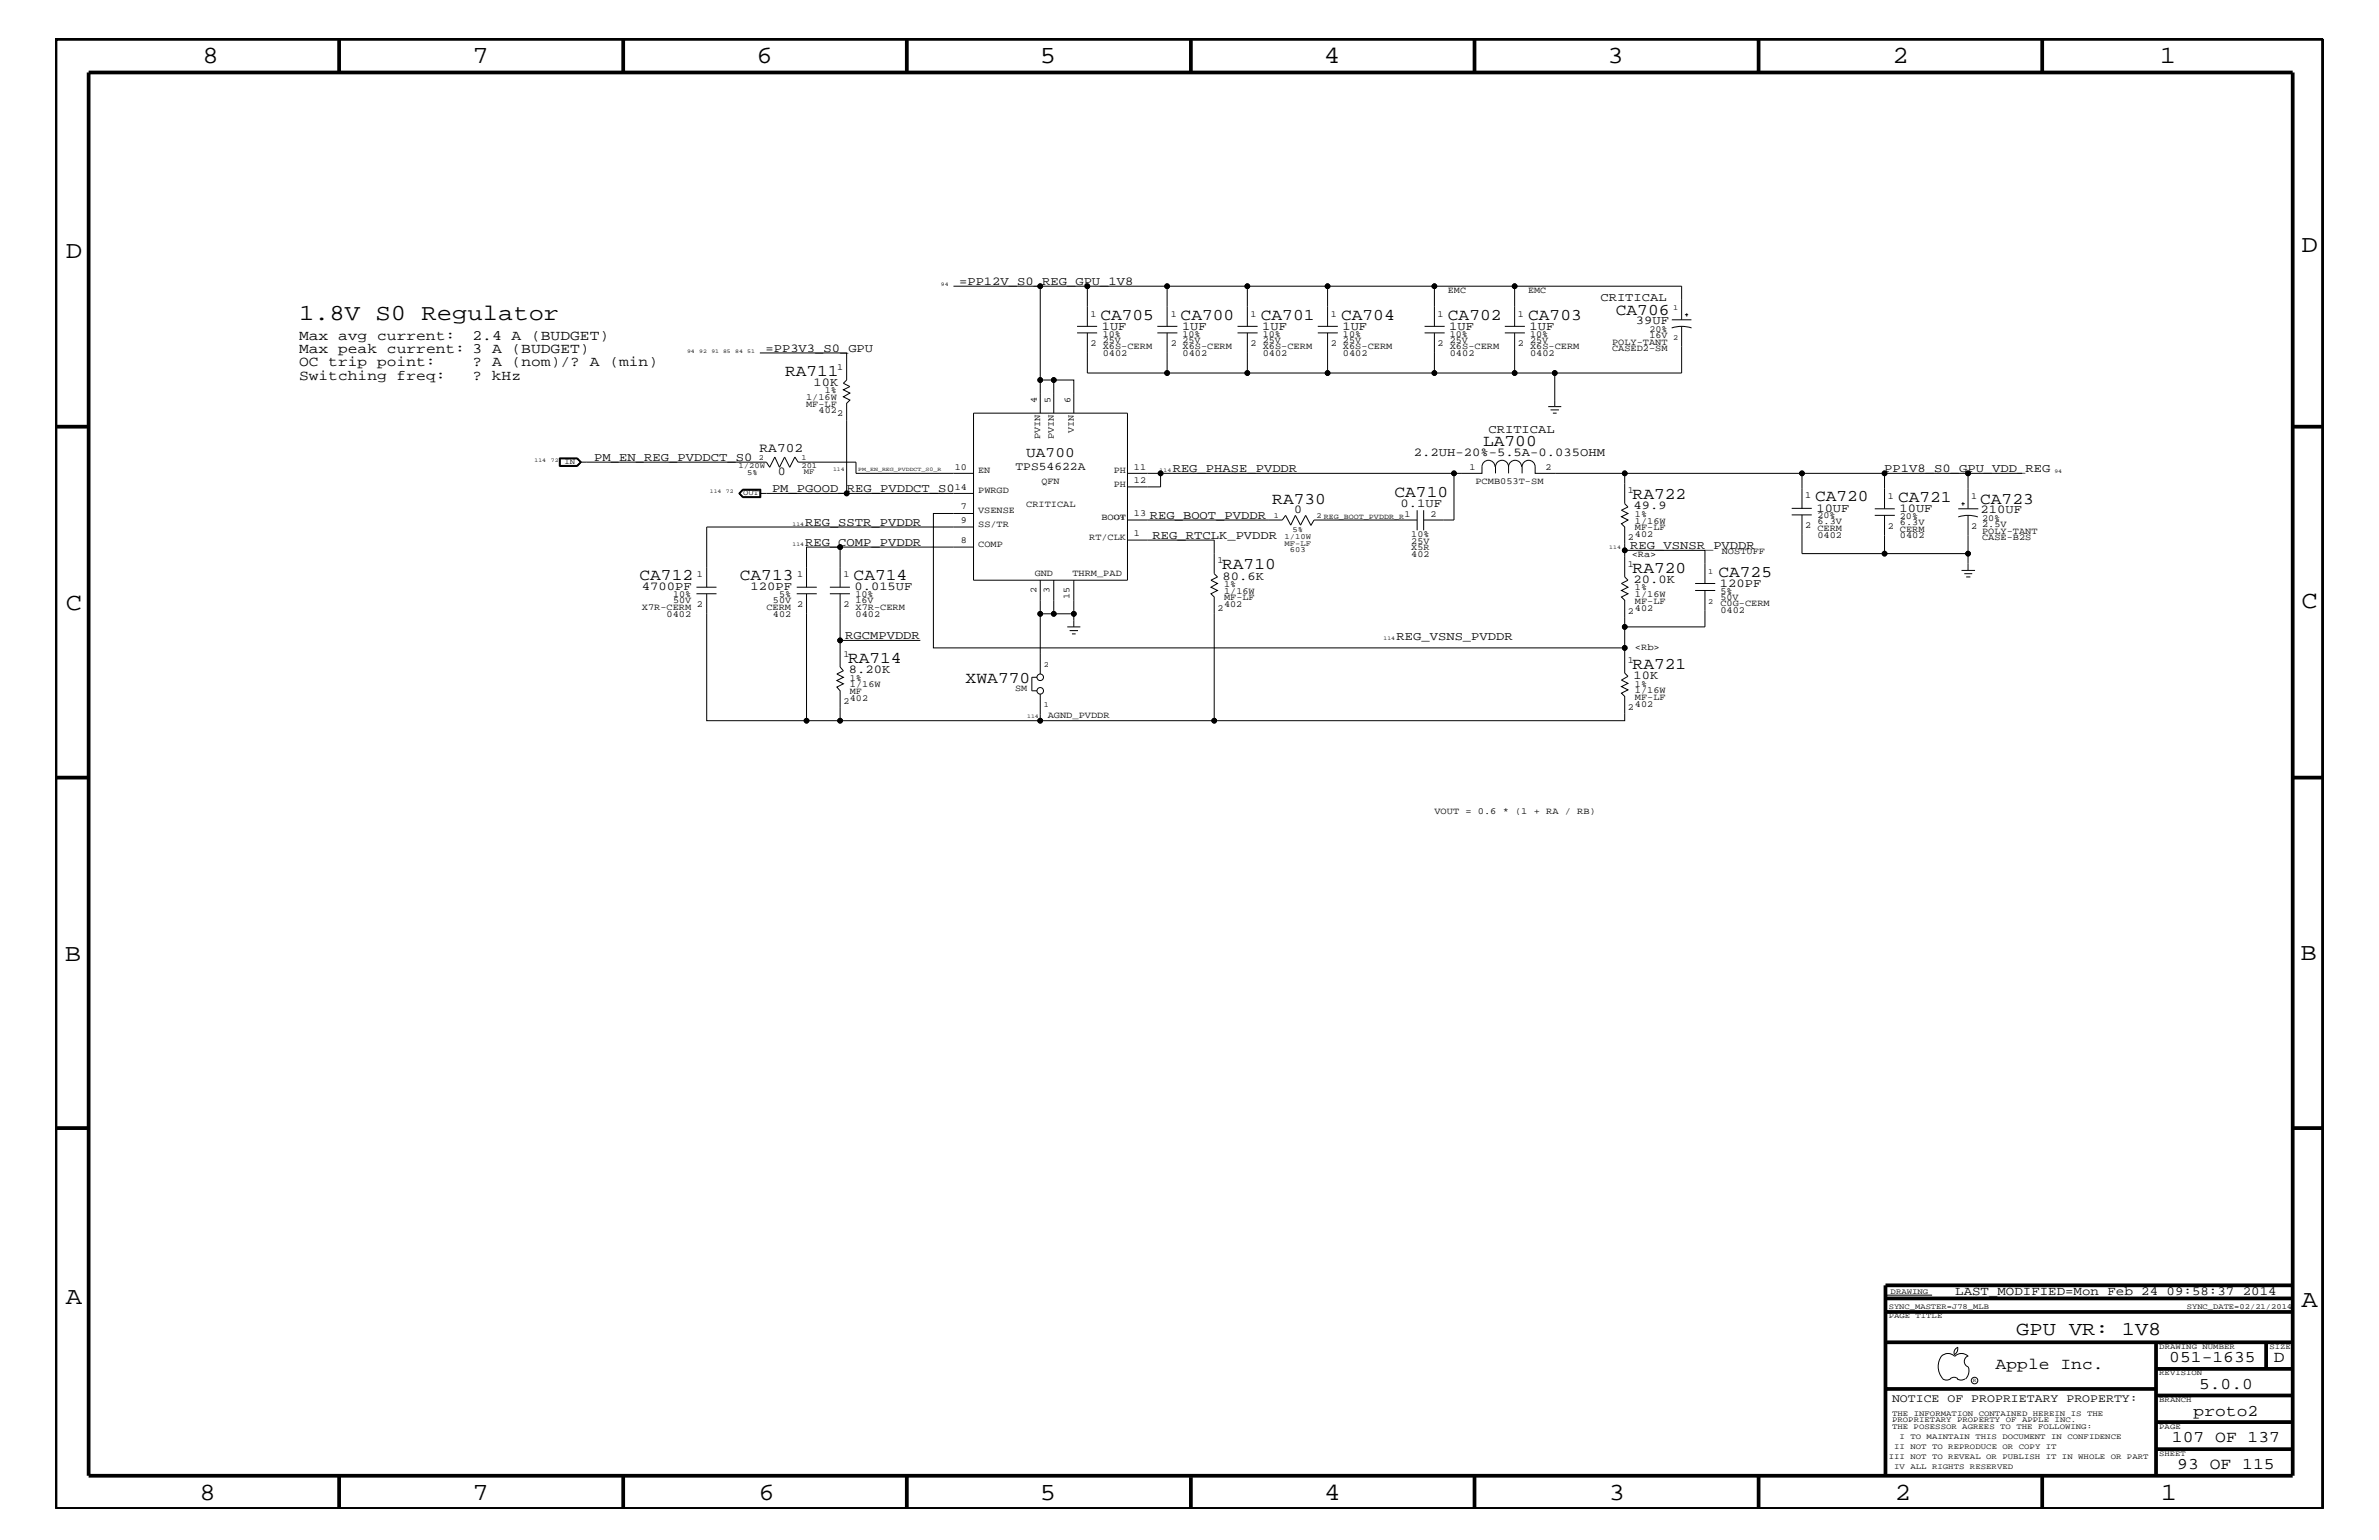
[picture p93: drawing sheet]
<svg xmlns="http://www.w3.org/2000/svg" width="432mm" height="279mm" viewBox="0 0 432 279" stroke-linecap="round" stroke-linejoin="round" font-family="sans-serif">
<defs><g id="words">
<g font-size="4.5">
<text x="36.7" y="11.5">8</text>
<text x="85.8" y="11.5">7</text>
<text x="137.3" y="11.5">6</text>
<text x="188.7" y="11.5">5</text>
<text x="240.3" y="11.5">4</text>
<text x="291.8" y="11.5">3</text>
<text x="343.5" y="11.5">2</text>
<text x="392" y="11.5">1</text>
<text x="11.9" y="46.8">D</text>
<text x="417.7" y="45.7">D</text>
<text x="11.9" y="110.6">C</text>
<text x="417.7" y="110.3">C</text>
<text x="11.8" y="174.3">B</text>
<text x="417.6" y="174.2">B</text>
<text x="11.9" y="236.7">A</text>
<text x="417.7" y="237.1">A</text>
<text x="36.2" y="272.1">8</text>
<text x="85.8" y="272.1">7</text>
<text x="137.7" y="272.1">6</text>
<text x="188.7" y="272.1">5</text>
<text x="240.4" y="272.1">4</text>
<text x="292" y="272.1">3</text>
<text x="343.9" y="272.1">2</text>
<text x="392.2" y="272.1">1</text>
</g>
<text font-size="4.1" x="54.3" y="58">1.8V S0 Regulator</text>
<text font-size="3.6" x="366" y="242.3">GPU VR: 1V8</text>
<g font-size="3">
<text x="199.7" y="58">CA705</text>
<text x="214.3" y="58">CA700</text>
<text x="228.9" y="58">CA701</text>
<text x="243.4" y="58">CA704</text>
<text x="262.8" y="58">CA702</text>
<text x="277.4" y="58">CA703</text>
<text x="293.3" y="57.2">CA706</text>
<text x="142.5" y="68.2">RA711</text>
<text x="269.2" y="80.9">LA700</text>
<text x="230.9" y="91.4">RA730</text>
<text x="253.1" y="90.1">CA710</text>
<text x="296.3" y="90.6">RA722</text>
<text x="329.4" y="91">CA720</text>
<text x="344.5" y="91.1">CA721</text>
<text x="359.4" y="91.5">CA723</text>
<text x="116.1" y="105.3">CA712</text>
<text x="134.3" y="105.3">CA713</text>
<text x="154.9" y="105.3">CA714</text>
<text x="221.8" y="103.3">RA710</text>
<text x="296.3" y="104">RA720</text>
<text x="311.9" y="104.7">CA725</text>
<text x="153.9" y="120.3">RA714</text>
<text x="175.3" y="124">XWA770</text>
<text x="296.3" y="121.4">RA721</text>
<text x="362.2" y="248.4">Apple Inc.</text>
<text x="393.7" y="247.1">051-1635</text>
<text x="399.2" y="252">5.0.0</text>
<text x="412.7" y="247.1">D</text>
<text x="398.1" y="256.8">proto2</text>
<text x="394.2" y="261.6">107 OF 137</text>
<text x="395.2" y="266.6">93 OF 115</text>
</g>
<g font-size="2.6">
<text x="54.3" y="61.7">Max avg current:</text>
<text x="54.3" y="64">Max peak current: 3 A (BUDGET)</text>
<text x="85.8" y="61.7">2.4 A (BUDGET)</text>
<text x="54.3" y="66.5">OC trip point:</text>
<text x="54.3" y="68.9">Switching freq:</text>
<text x="85.8" y="66.5">? A (nom)/? A (min)</text>
<text x="85.8" y="68.9">? kHz</text>
<text x="186.3" y="82.8">UA700</text>
</g>
<text font-size="2.4" x="137.9" y="82">RA702</text>
<text font-size="2.3" x="354.9" y="235">LAST_MODIFIED=Mon Feb 24 09:58:37 2014</text>
<g font-size="2.2">
<text x="174.1" y="51.7">=PP12V_S0_REG_GPU_1V8</text>
<text x="200" y="59.8">1UF</text>
<text x="214.5" y="59.8">1UF</text>
<text x="229.1" y="59.8">1UF</text>
<text x="243.7" y="59.8">1UF</text>
<text x="263.1" y="59.8">1UF</text>
<text x="277.6" y="59.8">1UF</text>
<text x="290.5" y="54.6">CRITICAL</text>
<text x="296.9" y="58.9">39UF</text>
<text x="138.9" y="63.9">=PP3V3_S0_GPU</text>
<text x="147.7" y="70">10K</text>
<text x="107.9" y="83.6">PM_EN_REG_PVDDCT_S0</text>
<text x="256.6" y="82.7">2.2UH-20%-5.5A-0.035OHM</text>
<text x="270.2" y="78.6">CRITICAL</text>
<text x="140.1" y="89.3">PM_PGOOD_REG_PVDDCT_S0</text>
<text x="141.2" y="86.1">0</text>
<text x="212.9" y="85.6">REG_PHASE_PVDDR</text>
<text x="342" y="85.6">PP1V8_S0_GPU_VDD_REG</text>
<text x="146.1" y="95.4">REG_SSTR_PVDDR</text>
<text x="208.7" y="94.2">REG_BOOT_PVDDR</text>
<text x="234.9" y="93.1">0</text>
<text x="254.2" y="92">0.1UF</text>
<text x="296.5" y="92.4">49.9</text>
<text x="329.7" y="92.8">10UF</text>
<text x="344.8" y="92.9">10UF</text>
<text x="359.5" y="93.2">210UF</text>
<text x="146.1" y="99">REG_COMP_PVDDR</text>
<text x="209.2" y="97.7">REG_RTCLK_PVDDR</text>
<text x="295.9" y="99.6">REG_VSNSR_PVDDR</text>
<text x="116.5" y="107.1">4700PF</text>
<text x="136.2" y="107.1">120PF</text>
<text x="155.1" y="107.1">0.015UF</text>
<text x="221.9" y="105.2">80.6K</text>
<text x="296.5" y="105.8">20.0K</text>
<text x="312.2" y="106.5">120PF</text>
<text x="153.4" y="115.9">RGCMPVDDR</text>
<text x="253.5" y="116.1">REG_VSNS_PVDDR</text>
<text x="154.1" y="122.1">8.20K</text>
<text x="296.5" y="123.2">10K</text>
</g>
<g font-size="2.1">
<text x="184.3" y="85.3">TPS54622A</text>
<text x="343.4" y="254.4">NOTICE OF PROPRIETARY PROPERTY:</text>
</g>
<g font-size="1.7">
<text x="262.8" y="53.2">EMC</text>
<text x="277.4" y="53.2">EMC</text>
<text x="198" y="57.4">1</text>
<text x="212.5" y="57.4">1</text>
<text x="227" y="57.4">1</text>
<text x="241.6" y="57.4">1</text>
<text x="260.9" y="57.4">1</text>
<text x="275.5" y="57.4">1</text>
<text x="198" y="62.9">2</text>
<text x="200.2" y="64.5">0402</text>
<text x="200.2" y="62.2">25V</text>
<text x="200.2" y="61.1">10%</text>
<text x="200.2" y="63.4">X6S-CERM</text>
<text x="212.5" y="62.9">2</text>
<text x="214.6" y="64.5">0402</text>
<text x="214.6" y="61.1">10%</text>
<text x="214.6" y="62.2">25V</text>
<text x="214.6" y="63.4">X6S-CERM</text>
<text x="227" y="62.9">2</text>
<text x="229.2" y="61.1">10%</text>
<text x="229.2" y="62.2">25V</text>
<text x="229.2" y="63.4">X6S-CERM</text>
<text x="229.2" y="64.5">0402</text>
<text x="241.6" y="62.9">2</text>
<text x="243.8" y="64.5">0402</text>
<text x="243.8" y="63.4">X6S-CERM</text>
<text x="243.8" y="61.1">10%</text>
<text x="243.8" y="62.2">25V</text>
<text x="260.9" y="62.9">2</text>
<text x="263.1" y="64.5">0402</text>
<text x="263.1" y="61.1">10%</text>
<text x="263.1" y="62.2">25V</text>
<text x="263.1" y="63.4">X6S-CERM</text>
<text x="275.5" y="62.9">2</text>
<text x="277.7" y="61.1">10%</text>
<text x="277.7" y="62.2">25V</text>
<text x="277.7" y="63.4">X6S-CERM</text>
<text x="277.7" y="64.5">0402</text>
<text x="292.6" y="63.7">CASED2-SM</text>
<text x="292.6" y="62.5">POLY-TANT</text>
<text x="299.4" y="61.4">16V</text>
<text x="299.4" y="60.2">20%</text>
<text x="149.7" y="71.3">1%</text>
<text x="152" y="67.1">1</text>
<text x="146.3" y="73.8">MF-LF</text>
<text x="146.3" y="72.6">1/16W</text>
<text x="148.6" y="75">402</text>
<text x="152" y="75.6">2</text>
<text x="188.2" y="73.2" transform="rotate(-90 188.2 73.2)">4</text>
<text x="190.7" y="73.2" transform="rotate(-90 190.7 73.2)">5</text>
<text x="194.3" y="73.2" transform="rotate(-90 194.3 73.2)">6</text>
<text x="188.8" y="79.7" transform="rotate(-90 188.8 79.7)">PVIN</text>
<text x="191.3" y="79.7" transform="rotate(-90 191.3 79.7)">PVIN</text>
<text x="194.9" y="78.5" transform="rotate(-90 194.9 78.5)">VIN</text>
<text x="173.3" y="88.8">14</text>
<text x="173.3" y="85.2">10</text>
<text x="177.5" y="89.5">PWRGD</text>
<text x="177.5" y="85.9">EN</text>
<text x="189" y="87.7">QFN</text>
<text x="202.2" y="88.3">PH</text>
<text x="202.2" y="85.9">PH</text>
<text x="205.8" y="87.6">12</text>
<text x="205.8" y="85.2">11</text>
<text x="266.7" y="85.3">1</text>
<text x="267.8" y="87.8">PCMB053T-SM</text>
<text x="280.5" y="85.3">2</text>
<text x="295.5" y="89.5">1</text>
<text x="174.4" y="92.4">7</text>
<text x="174.4" y="94.9">9</text>
<text x="177.5" y="93.2">VSENSE</text>
<text x="177.5" y="95.6">SS/TR</text>
<text x="186.3" y="92.1">CRITICAL</text>
<text x="199.9" y="94.3">BOOT</text>
<text x="205.8" y="93.7">13</text>
<text x="254.9" y="93.8">1</text>
<text x="259.7" y="93.8">2</text>
<text x="296.8" y="93.8">1%</text>
<text x="296.8" y="95">1/16W</text>
<text x="327.7" y="95.9">2</text>
<text x="327.7" y="90.4">1</text>
<text x="329.9" y="95.1">6.3V</text>
<text x="329.9" y="94">20%</text>
<text x="342.6" y="96">2</text>
<text x="342.6" y="90.5">1</text>
<text x="344.8" y="94.2">20%</text>
<text x="344.8" y="95.2">6.3V</text>
<text x="357.8" y="90.5">1</text>
<text x="357.8" y="96">2</text>
<text x="359.7" y="94.5">20%</text>
<text x="359.7" y="95.7">2.5V</text>
<text x="174.4" y="98.5">8</text>
<text x="177.5" y="99.3">COMP</text>
<text x="197.7" y="98">RT/CLK</text>
<text x="205.8" y="97.3">1</text>
<text x="256.2" y="98.7">25V</text>
<text x="256.2" y="97.4">10%</text>
<text x="256.2" y="101">402</text>
<text x="256.2" y="99.9">X5R</text>
<text x="295.5" y="98">2</text>
<text x="296.2" y="101">&lt;Ra&gt;</text>
<text x="296.8" y="97.4">402</text>
<text x="296.8" y="96.2">MF-LF</text>
<text x="312.5" y="100.4">NOSTUFF</text>
<text x="329.9" y="97.6">0402</text>
<text x="329.9" y="96.3">CERM</text>
<text x="344.8" y="96.5">CERM</text>
<text x="344.8" y="97.6">0402</text>
<text x="359.7" y="96.8">POLY-TANT</text>
<text x="359.7" y="98">CASE-B2S</text>
<text x="126.5" y="104.7">1</text>
<text x="144.7" y="104.7">1</text>
<text x="153.1" y="104.7">1</text>
<text x="187.8" y="104.4">GND</text>
<text x="188.1" y="107.6" transform="rotate(-90 188.1 107.6)">2</text>
<text x="190.5" y="107.6" transform="rotate(-90 190.5 107.6)">3</text>
<text x="194.6" y="104.4">THRM_PAD</text>
<text x="221" y="102.2">1</text>
<text x="222.2" y="107.7">1/16W</text>
<text x="222.2" y="106.5">1%</text>
<text x="295.5" y="102.9">1</text>
<text x="296.8" y="107.1">1%</text>
<text x="312.3" y="107.7">5%</text>
<text x="116.5" y="110.6">X7R-CERM</text>
<text x="121" y="111.9">0402</text>
<text x="122.2" y="108.3">10%</text>
<text x="122.2" y="109.4">50V</text>
<text x="126.5" y="110.2">2</text>
<text x="139.1" y="110.6">CERM</text>
<text x="140.3" y="111.9">402</text>
<text x="140.3" y="109.4">50V</text>
<text x="141.4" y="108.3">5%</text>
<text x="144.7" y="110.2">2</text>
<text x="153.1" y="110.2">2</text>
<text x="155.3" y="109.4">16V</text>
<text x="155.3" y="110.6">X7R-CERM</text>
<text x="155.3" y="111.9">0402</text>
<text x="155.3" y="108.3">10%</text>
<text x="194.1" y="108.7" transform="rotate(-90 194.1 108.7)">15</text>
<text x="221" y="110.8">2</text>
<text x="222.2" y="110.2">402</text>
<text x="222.2" y="108.9">MF-LF</text>
<text x="295.5" y="111.4">2</text>
<text x="296.8" y="109.5">MF-LF</text>
<text x="296.8" y="110.8">402</text>
<text x="296.8" y="108.3">1/16W</text>
<text x="312.3" y="111.2">0402</text>
<text x="312.3" y="110">C0G-CERM</text>
<text x="312.3" y="108.8">50V</text>
<text x="153.1" y="119.2">1</text>
<text x="296.8" y="117.9">&lt;Rb&gt;</text>
<text x="154.3" y="125.9">MF</text>
<text x="154.3" y="124.7">1/16W</text>
<text x="154.3" y="123.5">1%</text>
<text x="184.2" y="125.3">SM</text>
<text x="295.5" y="120.3">1</text>
<text x="296.8" y="124.6">1%</text>
<text x="296.8" y="125.8">1/16W</text>
<text x="153.1" y="127.7">2</text>
<text x="154.3" y="127.1">402</text>
<text x="190.2" y="130.2">AGND_PVDDR</text>
<text x="295.5" y="128.8">2</text>
<text x="296.8" y="127">MF-LF</text>
<text x="296.8" y="128.2">402</text>
<text x="260.3" y="147.7">VOUT = 0.6 * (1 + RA / RB)</text>
</g>
<g font-size="1.4">
<text x="303.7" y="56.2">1</text>
<text x="303.7" y="61.7">2</text>
<text x="137.8" y="83.5">2</text>
<text x="145.5" y="83.5">1</text>
<text x="102.4" y="84.2">IN</text>
<text x="134.1" y="84.9">1/20W</text>
<text x="134.9" y="89.9">OUT</text>
<text x="135.6" y="86.1">5%</text>
<text x="145.5" y="84.9">201</text>
<text x="145.9" y="86">MF</text>
<text x="231.2" y="94">1</text>
<text x="238.9" y="94">2 REG_BOOT_PVDDR_R</text>
<text x="233.1" y="99">MF-LF</text>
<text x="233.1" y="97.7">1/10W</text>
<text x="234.1" y="100.2">603</text>
<text x="234.6" y="96.5">5%</text>
<text x="310" y="104.1">1</text>
<text x="310" y="109.5">2</text>
<text x="189.5" y="121">2</text>
<text x="189.5" y="128.3">1</text>
<text x="342.8" y="239.2">PAGE TITLE</text>
<text x="342.8" y="237.4">SYNC_MASTER=J78_MLB</text>
<text x="343.2" y="234.7">DRAWING</text>
<text x="396.9" y="237.4">SYNC_DATE=02/21/2014</text>
<text x="391.9" y="244.7">DRAWING NUMBER</text>
<text x="411.9" y="244.7">SIZE</text>
<text x="391.9" y="249.5">REVISION</text>
<text x="343.4" y="256.8">THE INFORMATION CONTAINED HEREIN IS THE</text>
<text x="391.9" y="254.4">BRANCH</text>
<text x="343.4" y="258">PROPRIETARY PROPERTY OF APPLE INC.</text>
<text x="343.4" y="259.3">THE POSESSOR AGREES TO THE FOLLOWING:</text>
<text x="343.8" y="262.9">II NOT TO REPRODUCE OR COPY IT</text>
<text x="344.8" y="261.1">I TO MAINTAIN THIS DOCUMENT IN CONFIDENCE</text>
<text x="391.9" y="259.3">PAGE</text>
<text x="342.8" y="264.7">III NOT TO REVEAL OR PUBLISH IT IN WHOLE OR PART</text>
<text x="343.8" y="266.6">IV ALL RIGHTS RESERVED</text>
<text x="391.9" y="264.1">SHEET</text>
</g>
<g font-size="1">
<text x="170.8" y="51.9">94</text>
<text x="124.7" y="64">94</text>
<text x="126.9" y="64">92</text>
<text x="129.1" y="64">91 85</text>
<text x="133.4" y="64">84</text>
<text x="135.6" y="64">51</text>
<text x="97" y="83.8">114</text>
<text x="100" y="83.8">72</text>
<text x="128.9" y="89.5">114</text>
<text x="131.7" y="89.5">72</text>
<text x="151.2" y="85.4">114</text>
<text x="155.8" y="85.4">PM_EN_REG_PVDDCT_S0_R</text>
<text x="210.5" y="85.6">114</text>
<text x="372.9" y="85.9">94</text>
<text x="143.8" y="95.4">114</text>
<text x="202" y="94.2">114</text>
<text x="143.8" y="99">114</text>
<text x="292.1" y="99.6">114</text>
<text x="251.1" y="116.1">114</text>
<text x="186.4" y="130.2">114</text>
<text x="358.1" y="250.7">R</text>
</g>
</g></defs>
<g fill="none" stroke="#000" stroke-width=".18">
<path d="M173.1 51.9h24.3M188.8 51.9v23.1M195.5 59.2h3.6M210.1 59.2h3.6M211.8 51.9h-14.4v7.3M224.6 59.2h3.7M226.4 51.9h-14.6v7.3M239.2 59.2h3.6M241 51.9h-14.6v7.3M258.6 59.2h3.6M260.4 51.9h-19.4v7.3M273.1 59.2h3.7"/>
<path d="M274.9 51.9h-14.5v7.3M303.4 59.5a5.8 5.8 0 0 1 3.6 0M303.4 58h3.6M305.2 58v-6.1h-30.3v7.3M305.2 59.2v8.5h-44.8M305.8 57.1h.6M306.2 56.8v.6M137.9 64h15.8v4.9l-.6 .6 1.2 .6-1.2 .6 1.2 .6-1.2 .7 1.2 .6-.6 .6v16.3M176.7 75h27.9v30.3h-27.9zM188.8 68.9h2.5M191.3 75v-6.1h3.6v6.1M195.5 60.4h3.6"/>
<path d="M197.4 60.4v7.3h14.4M210.1 60.4h3.6M211.8 60.4v7.3h14.6M224.6 60.4h3.7M226.4 60.4v7.3h14.6M239.2 60.4h3.6M241 60.4v7.3h19.4M258.6 60.4h3.6M260.4 60.4v7.3M273.1 60.4h3.7M274.9 60.4v7.3M281 73.8h2.4"/>
<path d="M281.4 74.4h1.6M281.9 75h.6M282.2 67.7v6.1M101.5 83.1h3.3l.7 .7-.7 .8h-3.3zM101.7 83.3h3l.6 .5-.6 .6h-3zM104.7 83.2l.7 .6-.7 .7M104.7 83.2h-3.1v1.3h3.1M104.7 83.2l.8 .6M105.3 83.8h33.8l.6 1 .9-1.9 .9 1.9 .9-1.9 .9 1.9 1-1.9 .6 .9h10.5v2.1h21.3M105.5 83.8l-.8 .7M134.1 89.5l.8 .7M134.8 88.8h3.3v1.5h-3.3l-.7-.8z"/>
<path d="M134.9 88.9h3v1.2h-3l-.6-.6zM134.9 88.8h3.1v1.4h-3.1M134.9 88.8l-.8 .7M134.9 88.8l-.7 .7 .7 .7M137.9 89.5h38.8M152.5 99.3v7.2M176.7 93.2h-7.3v24.3h125.5v4.6l.6 .6-1.2 .7 1.2 .6-1.2 .6 1.2 .6-1.2 .6 .6 .6v4.4h-74.5M176.7 99.3h-30.3v7.2M176.7 95.6h-48.4v10.9M204.6 98h15.8v6.1l.6 .6-1.2 .6 1.2 .6-1.2 .6 1.2 .6-1.2 .6 .6 .6v22.5h-31.6M204.6 94.3h28.1l.6-.8 1 1.8 .8-1.8 1 1.8 .9-1.8 .9 1.8M210.7 85.9v2.4h-6.1"/>
<path d="M257.2 92.6v3.6M257.2 94.3h-18.7l-.6 1.1M258.4 92.6v3.6M263.9 85.9v8.4h-5.5M271.4 84.7a1.19 1.19 0 0 0-1.2-1.2 1.19 1.19 0 0 0-1.2 1.2v1.2h-64.4M273.8 84.7a1.19 1.19 0 0 1 1.2-1.2 1.19 1.19 0 0 1 1.2 1.2M273.8 84.7a1.19 1.19 0 0 0-1.2-1.2 1.19 1.19 0 0 0-1.2 1.2v1.2M273.8 84.7v1.2M276.3 85.9v-1.2a1.19 1.19 0 0 1 1.2-1.2 1.19 1.19 0 0 1 1.1 1.2v1.2h48.5M294.9 99.9v4.8l.6 .6-1.2 .6 1.2 .6-1.2 .6 1.2 .6-1.2 .6 .6 .6v8.6M294.9 85.9v5.5l.6 .6-1.2 .6 1.2 .6-1.2 .6 1.2 .5-1.2 .7 .6 .6v4.3h14.6v6M325.2 93.4h3.6"/>
<path d="M325.2 92.2h3.6M327.1 93.4v7h30.1M340.3 93.5h3.6M340.3 92.3h3.6M342.1 85.9h-15v6.3M342.1 85.9v6.4M342.1 93.5v6.9M342.1 85.9h24.9M355.4 93.8a5.7 5.7 0 0 1 3.6 0M355.4 92.3h3.7M356 91.4h.6M356.3 91.1v.6"/>
<path d="M357.2 85.9v6.4M357.2 93.5v10M126.4 107.7h3.6M126.4 106.5h3.6M128.3 107.7v23.1h18.1v-23.1M144.6 107.7h3.7M144.6 106.5h3.7M150.6 107.7h3.7M150.6 106.5h3.7M152.5 107.7v13.3l.6 .7-1.2 .6 1.2 .6-1.2 .6 1.2 .6-1.2 .6 .6 .6v5.5h-6.1M152.5 116.2h14.5M188.8 105.3v6.1h2.5"/>
<path d="M188.8 111.4v10.9M191.3 105.3v6.1h3.6v-6.1M193.7 113.7h2.4M194.1 114.4h1.6M194.6 115h.6M194.9 111.4v2.3M307.7 107.1h3.6M307.7 105.9h3.6M309.5 107.1v6.6h-14.6M356 103.5h2.5M356.5 104.1h1.5M356.9 104.7h.7"/>
<path d="M188.2 122.9h-.9v2.4h.9M188.8 125.9v4.9h-36.3M342.2 235h8.5M352.3 246.1a1.72 1.72 0 0 1 2.5 0 1.69 1.69 0 0 1 2.4 0M352.4 246a3.2 3.2 0 0 0 .4 4.3l.8 .1 .4-.2M354 250.2l.7-.3 .7 .3M355.2 250.2l.7 .2 .7-.2M355.3 244.4v.3a1.18 1.18 0 0 1-.6 1.1M355.4 244.4a.99 .99 0 0 0-.6 1.4M357.2 246a1.04 1.04 0 0 0-.7 1 1.04 1.04 0 0 0 .7 1M357.3 248l.1 .7a2.11 2.11 0 0 1-.6 1.5"/>
<circle cx="188.8" cy="51.9" r=".42"/>
<circle cx="197.4" cy="51.9" r=".42"/>
<circle cx="211.8" cy="51.9" r=".42"/>
<circle cx="226.4" cy="51.9" r=".42"/>
<circle cx="241" cy="51.9" r=".42"/>
<circle cx="260.3" cy="51.9" r=".42"/>
<circle cx="274.9" cy="51.9" r=".42"/>
<circle cx="188.8" cy="68.9" r=".42"/>
<circle cx="191.3" cy="68.9" r=".42"/>
<circle cx="211.8" cy="67.7" r=".42"/>
<circle cx="226.4" cy="67.7" r=".42"/>
<circle cx="241" cy="67.7" r=".42"/>
<circle cx="260.3" cy="67.7" r=".42"/>
<circle cx="274.9" cy="67.7" r=".42"/>
<circle cx="282.2" cy="67.7" r=".42"/>
<circle cx="152.5" cy="99.3" r=".42"/>
<circle cx="153.7" cy="89.5" r=".42"/>
<circle cx="210.7" cy="85.9" r=".42"/>
<circle cx="263.9" cy="85.9" r=".42"/>
<circle cx="294.9" cy="99.9" r=".42"/>
<circle cx="294.9" cy="85.9" r=".42"/>
<circle cx="327.1" cy="85.9" r=".42"/>
<circle cx="342.1" cy="85.9" r=".42"/>
<circle cx="357.2" cy="85.9" r=".42"/>
<circle cx="152.5" cy="116.2" r=".42"/>
<circle cx="188.8" cy="111.4" r=".42"/>
<circle cx="191.3" cy="111.4" r=".42"/>
<circle cx="194.9" cy="111.4" r=".42"/>
<circle cx="294.9" cy="113.7" r=".42"/>
<circle cx="294.9" cy="117.5" r=".42"/>
<circle cx="342.1" cy="100.4" r=".42"/>
<circle cx="357.2" cy="100.4" r=".42"/>
<circle cx="146.4" cy="130.8" r=".42"/>
<circle cx="152.5" cy="130.8" r=".42"/>
<circle cx="188.8" cy="130.8" r=".42"/>
<circle cx="188.8" cy="122.9" r=".59"/>
<circle cx="188.8" cy="125.3" r=".59"/>
<circle cx="220.4" cy="130.8" r=".42"/>
<circle cx="358.4" cy="250.5" r=".59"/>
</g>
<g fill="none" stroke="#000" stroke-width=".68" stroke-linecap="butt">
<path d="M10.1 7.1h411.5v266.7h-411.5zM16.1 13.2h400v254.5h-400zM61.6 7.1v6.1M113.1 7.1v6.1M164.6 7.1v6.1M216.2 7.1v6.1M267.6 7.1v6.1M319.2 7.1v6.1M370.7 7.1v6.1M10.1 77.4h6M416.1 77.4h5.5M10.1 141.1h6"/>
<path d="M416.1 141.1h5.5M10.1 204.7h6M416.1 204.7h5.5M342.2 238h73.9M342.2 235.6h73.9M416.1 233.2h-73.9v34.5M342.2 243.5h73.9M342.2 252h49.1M391.3 248.4h24.8M391.3 243.5v24.2M391.3 258h24.8M391.3 253.2h24.8"/>
<path d="M411.3 243.5v4.9M61.6 267.7v6.1M113.1 267.7v6.1M164.6 267.7v6.1M216.2 268v5.8M267.6 267.7v6.1M319.2 267.7v6.1M370.7 267.7v6.1M391.3 262.9h24.8"/>
</g>
<g fill="#000">
<circle cx="188.8" cy="51.9" r=".42"/>
<circle cx="197.4" cy="51.9" r=".42"/>
<circle cx="211.8" cy="51.9" r=".42"/>
<circle cx="226.4" cy="51.9" r=".42"/>
<circle cx="241" cy="51.9" r=".42"/>
<circle cx="260.3" cy="51.9" r=".42"/>
<circle cx="274.9" cy="51.9" r=".42"/>
<circle cx="188.8" cy="68.9" r=".42"/>
<circle cx="191.3" cy="68.9" r=".42"/>
<circle cx="211.8" cy="67.7" r=".42"/>
<circle cx="226.4" cy="67.7" r=".42"/>
<circle cx="241" cy="67.7" r=".42"/>
<circle cx="260.3" cy="67.7" r=".42"/>
<circle cx="274.9" cy="67.7" r=".42"/>
<circle cx="282.2" cy="67.7" r=".42"/>
<circle cx="152.5" cy="99.3" r=".42"/>
<circle cx="153.7" cy="89.5" r=".42"/>
<circle cx="210.7" cy="85.9" r=".42"/>
<circle cx="263.9" cy="85.9" r=".42"/>
<circle cx="294.9" cy="99.9" r=".42"/>
<circle cx="294.9" cy="85.9" r=".42"/>
<circle cx="327.1" cy="85.9" r=".42"/>
<circle cx="342.1" cy="85.9" r=".42"/>
<circle cx="357.2" cy="85.9" r=".42"/>
<circle cx="152.5" cy="116.2" r=".42"/>
<circle cx="188.8" cy="111.4" r=".42"/>
<circle cx="191.3" cy="111.4" r=".42"/>
<circle cx="194.9" cy="111.4" r=".42"/>
<circle cx="294.9" cy="113.7" r=".42"/>
<circle cx="294.9" cy="117.5" r=".42"/>
<circle cx="342.1" cy="100.4" r=".42"/>
<circle cx="357.2" cy="100.4" r=".42"/>
<circle cx="146.4" cy="130.8" r=".42"/>
<circle cx="152.5" cy="130.8" r=".42"/>
<circle cx="188.8" cy="130.8" r=".42"/>
<circle cx="220.4" cy="130.8" r=".42"/>
</g>
<use href="#words"/>
</svg>
